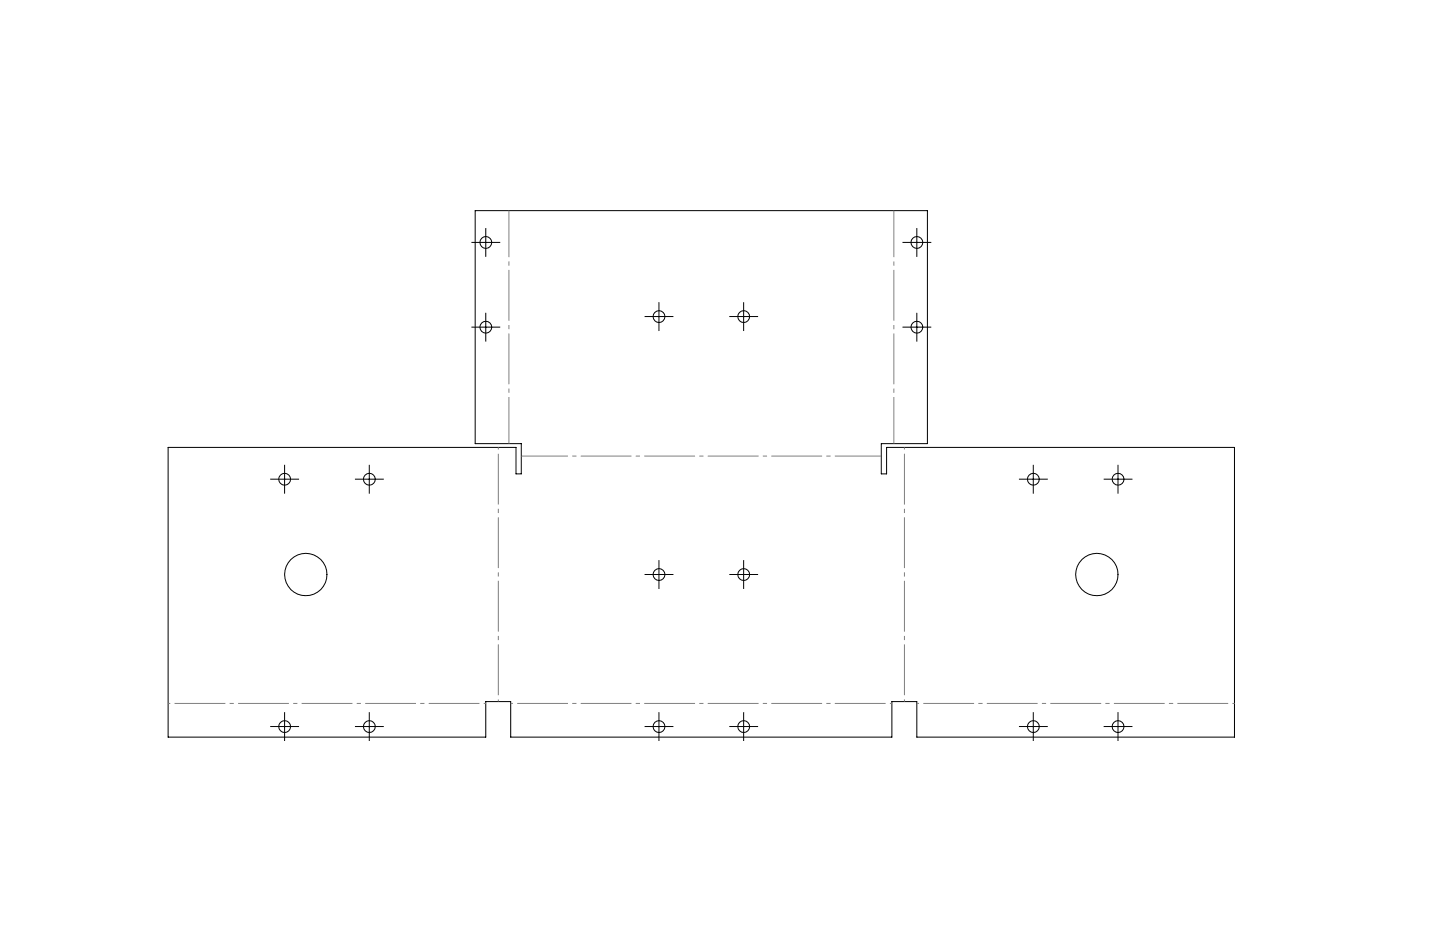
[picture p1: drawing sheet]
<svg xmlns="http://www.w3.org/2000/svg" width="432mm" height="279mm" viewBox="0 0 432 279" stroke-linecap="round" stroke-linejoin="round" font-family="sans-serif">
<g fill="none" stroke="#000" stroke-width=".3">
<path d="M141.4 72.7h8.6M145.7 68.4v8.6M270.6 72.7h8.7M274.9 68.4v8.6M141.4 98.1h8.6M145.7 93.8v8.6M193.3 94.9h8.6M197.6 90.6v8.6M218.7 94.9h8.6M223 90.6v8.6M270.6 98.1h8.7M274.9 93.8v8.6"/>
<path d="M50.4 134.1h104.3v8h1.6v-9.1h-13.8v-69.9h135.6v69.9h-13.8v9.1h1.6v-8h104.3v86.9h-95.3v-10.7h-7.5v10.7h-114.3v-10.7h-7.4v10.7h-95.3zM85.3 139.3v8.7M110.7 139.3v8.7M309.8 139.3v8.7M335.2 139.3v8.7M81 143.7h8.7M106.4 143.7h8.7M305.5 143.7h8.7M330.9 143.7h8.7M193.3 172.2h8.6M197.6 167.9v8.7M218.7 172.2h8.6"/>
<path d="M223 167.9v8.7M81 217.8h8.7M85.3 213.5v8.6M106.4 217.8h8.7M110.7 213.5v8.6M193.3 217.8h8.6M197.6 213.5v8.6M218.7 217.8h8.6M223 213.5v8.6M305.5 217.8h8.7M309.8 213.5v8.6M330.9 217.8h8.7"/>
<path d="M335.2 213.5v8.6"/>
<circle cx="145.7" cy="72.7" r="1.78"/>
<circle cx="274.9" cy="72.7" r="1.78"/>
<circle cx="145.7" cy="98.1" r="1.78"/>
<circle cx="197.6" cy="94.9" r="1.78"/>
<circle cx="223" cy="94.9" r="1.78"/>
<circle cx="274.9" cy="98.1" r="1.78"/>
<circle cx="85.4" cy="143.7" r="1.78"/>
<circle cx="110.8" cy="143.7" r="1.78"/>
<circle cx="309.9" cy="143.7" r="1.78"/>
<circle cx="335.3" cy="143.7" r="1.78"/>
<circle cx="91.7" cy="172.2" r="6.4"/>
<circle cx="197.6" cy="172.2" r="1.78"/>
<circle cx="223" cy="172.2" r="1.78"/>
<circle cx="328.9" cy="172.2" r="6.4"/>
<circle cx="85.4" cy="217.8" r="1.78"/>
<circle cx="110.8" cy="217.8" r="1.78"/>
<circle cx="197.6" cy="217.8" r="1.78"/>
<circle cx="223" cy="217.8" r="1.78"/>
<circle cx="309.9" cy="217.8" r="1.78"/>
<circle cx="335.3" cy="217.8" r="1.78"/>
</g>
<path d="M268 63.1v69.9M152.6 133v-69.9M156.3 136.7h108" fill="none" stroke="#808080" stroke-width=".3" stroke-dasharray="15.2 1.3 1.3 1.3" stroke-dashoffset="1.3" stroke-linecap="butt"/>
<path d="M145.7 210.9h-95.3M149.4 210.3v-76.2M267.5 210.9h-114.3M271.2 210.3v-76.2M370.2 210.9h-95.2" fill="none" stroke="#808080" stroke-width=".3" stroke-dasharray="15.2 1.3 1.3 1.3" stroke-dashoffset="-1.9" stroke-linecap="butt"/>
</svg>
